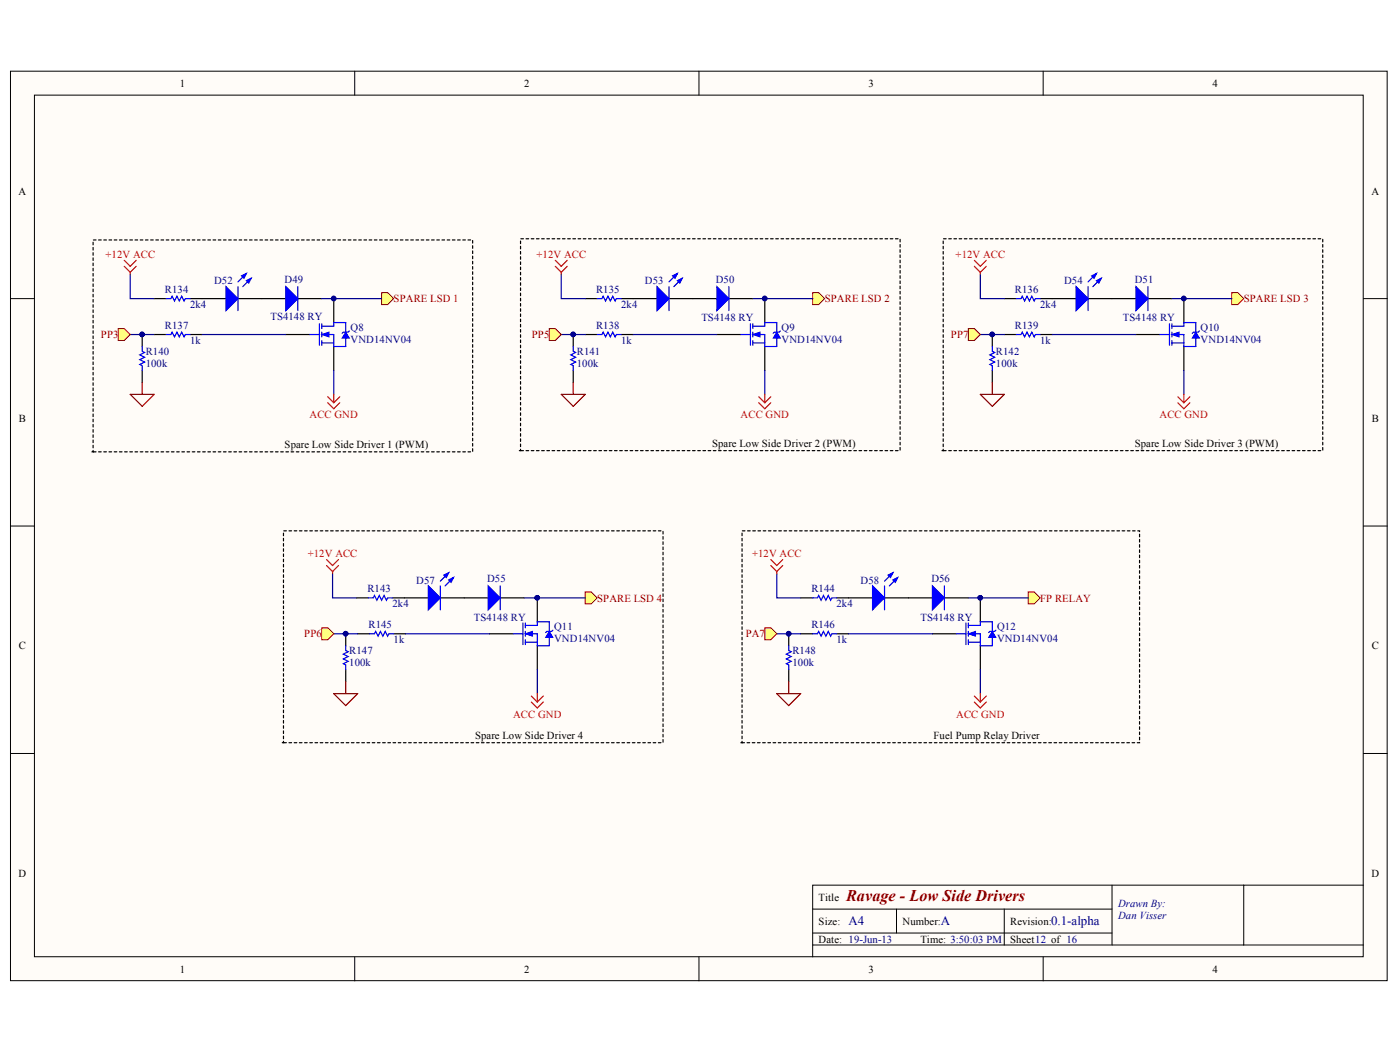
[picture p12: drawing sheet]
<svg xmlns="http://www.w3.org/2000/svg" width="271mm" height="204mm" viewBox="0 0 271 204" stroke-linecap="round" stroke-linejoin="round" font-family="sans-serif">
<defs><g id="words">
<text font-size="3.1" fill="#800000" x="163.8" y="174.3">Ravage - Low Side Drivers</text>
<g font-size="2.5" fill="#000080">
<text x="164.2" y="179">A4</text>
<text x="182.1" y="179">A</text>
<text x="203.4" y="179">0.1-alpha</text>
</g>
<g font-size="2.1">
<text x="34.8" y="16.8">1</text>
<text x="101.4" y="16.8">2</text>
<text x="168.1" y="16.8">3</text>
<text x="234.7" y="16.8">4</text>
<text x="3.6" y="37.6">A</text>
<text x="265.4" y="37.6">A</text>
<text x="3.6" y="81.6">B</text>
<text x="265.5" y="81.6">B</text>
<text x="55.1" y="86.7">Spare Low Side Driver 1 (PWM)</text>
<text x="137.8" y="86.5">Spare Low Side Driver 2 (PWM)</text>
<text x="219.6" y="86.5">Spare Low Side Driver 3 (PWM)</text>
<text x="3.6" y="125.6">C</text>
<text x="265.5" y="125.6">C</text>
<text x="91.9" y="143">Spare Low Side Driver 4</text>
<text x="180.7" y="143">Fuel Pump Relay Driver</text>
<text x="3.6" y="169.6">D</text>
<text x="265.4" y="169.6">D</text>
<text x="158.4" y="174.3">Title</text>
<text x="158.4" y="178.9">Size:</text>
<text x="174.7" y="178.9">Number:</text>
<text x="195.5" y="178.9">Revision:</text>
<text x="158.4" y="182.4">Date: 19-Jun-13</text>
<text x="178.1" y="182.4">Time: 3:50:03 PM</text>
<text x="195.5" y="182.4">Sheet12 of 16</text>
<text x="34.8" y="188.2">1</text>
<text x="101.4" y="188.2">2</text>
<text x="168.1" y="188.2">3</text>
<text x="234.7" y="188.2">4</text>
</g>
<g font-size="2.1" fill="#f00">
<text x="20.4" y="49.9">+12V ACC</text>
<text x="103.8" y="49.9">+12V ACC</text>
<text x="184.9" y="49.9">+12V ACC</text>
<text x="59.9" y="81">ACC GND</text>
<text x="143.3" y="81">ACC GND</text>
<text x="224.4" y="81">ACC GND</text>
<text x="59.6" y="107.8">+12V ACC</text>
<text x="145.5" y="107.8">+12V ACC</text>
<text x="99.3" y="138.8">ACC GND</text>
<text x="185.1" y="138.8">ACC GND</text>
</g>
<g font-size="2.1" fill="#000080">
<text x="31.9" y="56.6">R134</text>
<text x="36.8" y="59.6">2k4</text>
<text x="41.4" y="55">D52</text>
<text x="55.1" y="54.8">D49</text>
<text x="115.4" y="56.6">R135</text>
<text x="120.2" y="59.6">2k4</text>
<text x="124.8" y="55">D53</text>
<text x="138.5" y="54.8">D50</text>
<text x="196.4" y="56.6">R136</text>
<text x="201.3" y="59.6">2k4</text>
<text x="205.9" y="55">D54</text>
<text x="219.6" y="54.8">D51</text>
<text x="31.9" y="63.6">R137</text>
<text x="52.3" y="61.9">TS4148 RY</text>
<text x="67.8" y="64.1">Q8</text>
<text x="115.4" y="63.6">R138</text>
<text x="135.7" y="62.2">TS4148 RY</text>
<text x="151.2" y="64.1">Q9</text>
<text x="196.4" y="63.6">R139</text>
<text x="217.3" y="62.2">TS4148 RY</text>
<text x="232.4" y="64.1">Q10</text>
<text x="28.2" y="71">100k</text>
<text x="28.2" y="68.7">R140</text>
<text x="36.8" y="66.6">1k</text>
<text x="67.8" y="66.3">VND14NV04</text>
<text x="111.6" y="71">100k</text>
<text x="111.6" y="68.7">R141</text>
<text x="120.2" y="66.6">1k</text>
<text x="151.2" y="66.3">VND14NV04</text>
<text x="192.7" y="71">100k</text>
<text x="192.7" y="68.7">R142</text>
<text x="201.3" y="66.6">1k</text>
<text x="232.4" y="66.3">VND14NV04</text>
<text x="80.6" y="112.9">D57</text>
<text x="94.3" y="112.6">D55</text>
<text x="166.5" y="112.9">D58</text>
<text x="180.2" y="112.6">D56</text>
<text x="71.1" y="114.5">R143</text>
<text x="76" y="117.5">2k4</text>
<text x="157" y="114.5">R144</text>
<text x="161.9" y="117.5">2k4</text>
<text x="71.3" y="121.5">R145</text>
<text x="76.2" y="124.5">1k</text>
<text x="91.7" y="120.1">TS4148 RY</text>
<text x="107.2" y="121.9">Q11</text>
<text x="107.2" y="124.2">VND14NV04</text>
<text x="157" y="121.5">R146</text>
<text x="161.9" y="124.5">1k</text>
<text x="178.1" y="120.1">TS4148 RY</text>
<text x="193" y="121.9">Q12</text>
<text x="193" y="124.2">VND14NV04</text>
<text x="67.6" y="128.9">100k</text>
<text x="67.6" y="126.6">R147</text>
<text x="153.4" y="128.9">100k</text>
<text x="153.4" y="126.6">R148</text>
<text x="216.4" y="175.4">Drawn By:</text>
<text x="216.4" y="177.7">Dan Visser</text>
</g>
<g font-size="2.1" fill="#800000">
<text x="76.2" y="58.5">SPARE LSD 1</text>
<text x="159.6" y="58.5">SPARE LSD 2</text>
<text x="240.7" y="58.5">SPARE LSD 3</text>
<text x="19.5" y="65.4">PP3</text>
<text x="102.9" y="65.4">PP5</text>
<text x="184" y="65.4">PP7</text>
<text x="115.6" y="116.4">SPARE LSD 4</text>
<text x="201.3" y="116.4">FP RELAY</text>
<text x="58.9" y="123.3">PP6</text>
<text x="144.3" y="123.3">PA7</text>
</g>
</g></defs>
<g fill="#fffcf8" stroke="#000" stroke-width=".19">
<path d="M2 13.8h266.4v175.9h-266.4z"/>
<path d="M6.7 18.4h257.1v166.7h-257.1z"/>
</g>
<g fill="none" stroke="#000" stroke-width=".19">
<path d="M68.6 13.8v4.6M135.3 13.8v4.6M201.9 13.8v4.6M2 57.8h4.7M263.9 57.8h4.6M2 101.8h4.7M263.9 101.8h4.6M2 145.8h4.7M263.9 145.8h4.6M157.3 175.9h57.9M173.5 175.9v4.6M194.3 175.9v6.9"/>
<path d="M215.2 171.2v11.6M240.7 171.2h-83.4v13.9M263.9 171.2h-23.2v11.6M68.6 185.1v4.7M135.3 185.1v4.7M157.3 182.8h106.6M157.3 180.5h57.9M201.9 185.1v4.7"/>
</g>
<g fill="none" stroke="#000" stroke-width=".23">
<path d="M29.8 57.8h2.4M36.8 57.8h6.9M46.1 57.8h4.6M64.6 57.8v4.6M148 57.8v4.6M229.1 57.8v4.6M27.5 64.7v2.3M27.5 71.7v2.3M29.8 64.7h2.4M36.8 64.7h2.3M55.3 64.7h4.7M64.6 67v4.7"/>
<path d="M110.9 64.7v2.3M110.9 71.7v2.3M113.2 64.7h2.4M120.2 64.7h2.3M138.7 64.7h4.7M148 67v4.7M192 64.7v2.3M192 71.7v2.3M194.3 64.7h2.4M201.3 64.7h2.3M219.8 64.7h4.7M229.1 67v4.7"/>
<path d="M104 115.7v4.6M189.7 115.7v4.6M66.9 122.6v2.3M66.9 129.6v2.3M69.2 122.6h2.3M76.2 122.6h2.3M94.7 122.6h4.6M104 124.9v4.7M152.6 122.6v2.3M152.6 129.6v2.3M155 122.6h2.3M161.9 122.6h2.3"/>
<path d="M180.4 122.6h4.7M189.7 124.9v4.7"/>
</g>
<g fill="#000080" stroke="#000080" stroke-width=".19">
<circle cx="148" cy="57.7" r=".44"/>
<circle cx="110.9" cy="64.7" r=".44"/>
<circle cx="64.6" cy="57.7" r=".44"/>
<circle cx="27.5" cy="64.7" r=".44"/>
<circle cx="189.7" cy="115.6" r=".44"/>
<circle cx="152.6" cy="122.6" r=".44"/>
<circle cx="104" cy="115.6" r=".44"/>
<circle cx="66.9" cy="122.6" r=".44"/>
<circle cx="229.1" cy="57.7" r=".44"/>
<circle cx="192" cy="64.7" r=".44"/>
</g>
<g fill="none" stroke="#00f" stroke-width=".23">
<path d="M32.2 57.8h.9l.2-.5 .5 .9 .4-.9 .5 .9 .5-.9 .4 .9 .3-.4h.9M46.1 55.5v4.6M47.7 52.9l-1.6 1.6M48.6 53.8l-1.6 1.7M27.5 67v1l.5 .2-.9 .5 .9 .4-.9 .5 .9 .4-.9 .5 .4 .2v1M32.2 64.7h.9l.2-.4 .5 .9 .4-.9 .5 .9 .5-.9 .4 .9 .3-.5h.9M60 64.7h1.8M61.8 62.6v4.2M62.3 63.1h2.3v-.7h2.3v1.9M62.3 64.7h2.3v2.3h2.3v-1.6M62.3 66.3h2.3M62.3 62.6v1"/>
<path d="M62.3 64.3v.9M62.3 65.9v.9M67.6 64l-.2 .3h-1l-.2 .2M110.9 67v1l.5 .2-.9 .5 .9 .4-.9 .5 .9 .4-.9 .5 .4 .2v1M115.6 64.7h.9l.2-.4 .5 .9 .5-.9 .4 .9 .5-.9 .4 .9 .3-.5h.9M143.4 64.7h1.8M145.2 62.6v4.2M145.7 63.1h2.3v-.7h2.3v1.9M145.7 64.7h2.3v2.3h2.3v-1.6M145.7 66.3h2.3M145.7 62.6v1M145.7 64.3v.9"/>
<path d="M145.7 65.9v.9M151 64l-.2 .3h-.9l-.3 .2M192 67v1l.5 .2-.9 .5 .9 .4-.9 .5 .9 .4-.9 .5 .4 .2v1M196.7 64.7h.9l.2-.4 .5 .9 .5-.9 .4 .9 .5-.9 .4 .9 .3-.5h.9M224.5 64.7h1.8M226.3 62.6v4.2M226.8 63.1h2.3v-.7h2.3v1.9M226.8 64.7h2.3v2.3h2.3v-1.6M226.8 66.3h2.3M226.8 62.6v1M226.8 64.3v.9M226.8 65.9v.9"/>
<path d="M232.1 64l-.2 .3h-.9l-.3 .2M66.9 124.9v1l.5 .2-1 .4 1 .5-1 .5 1 .4-1 .5 .5 .2v1M71.5 122.6h1l.2-.5 .5 1 .4-1 .5 1 .5-1 .4 1 .2-.5h1M99.3 122.6h1.9M101.2 120.5v4.2M101.7 121h2.3v-.7h2.3v1.8M101.7 122.6h2.3v2.3h2.3v-1.6M101.7 124.2h2.3M101.7 120.5v1M101.7 122.1v1M101.7 123.8v.9M107 121.9l-.2 .2h-1l-.2 .3"/>
<path d="M152.6 124.9v1l.5 .2-.9 .4 .9 .5-.9 .5 .9 .4-.9 .5 .4 .2v1M157.3 122.6h.9l.2-.5 .5 1 .5-1 .4 1 .5-1 .5 1 .2-.5h.9M185.1 122.6h1.8M186.9 120.5v4.2M187.4 121h2.3v-.7h2.3v1.8M187.4 122.6h2.3v2.3h2.3v-1.6M187.4 124.2h2.3M187.4 120.5v1M187.4 122.1v1M187.4 123.8v.9M192.7 121.9l-.2 .2h-.9l-.3 .3"/>
</g>
<g fill="#00f" stroke="#00f" stroke-width=".19">
<path d="M145.7 64.7l1.4-.4v.9z"/>
<path d="M150.3 64.3l.7 1.1h-1.4z"/>
<path d="M62.3 64.7l1.4-.4v.9z"/>
<path d="M66.9 64.3l.7 1.1h-1.4z"/>
<path d="M187.4 122.6l1.4-.5v1z"/>
<path d="M192 122.1l.7 1.2h-1.4z"/>
<path d="M101.7 122.6l1.4-.5v1z"/>
<path d="M106.3 122.1l.7 1.2h-1.4z"/>
<path d="M226.8 64.7l1.4-.4v.9z"/>
<path d="M231.4 64.3l.7 1.1h-1.4z"/>
</g>
<path d="M25.2 64.7h4.6M64.6 71.7v4.6M108.6 64.7h4.6M148 71.7v4.6M189.7 64.7h4.6M229.1 71.7v4.6M64.6 122.6h4.6M104 129.6v4.6M150.3 122.6h4.7M189.7 129.6v4.6" fill="none" stroke="#000080" stroke-width=".23"/>
<path d="M25.2 76.3h4.6l-2.3 2.3zM27.5 74v2.3M108.6 76.3h4.6l-2.3 2.3zM110.9 74v2.3M189.7 76.3h4.6l-2.3 2.3zM192 74v2.3M64.6 134.2h4.6l-2.3 2.3zM66.9 131.9v2.3M150.3 134.2h4.7l-2.4 2.3zM152.6 131.9v2.3" fill="none" stroke="#800000" stroke-width=".23"/>
<g fill="#00f" stroke="#00f" stroke-width=".23">
<path d="M43.7 55.5l2.4 2.3-2.4 2.3z"/>
<path d="M47.7 54.3l.9-.5-.5 1z"/>
<path d="M46.7 53.4l1-.5-.5 .9z"/>
</g>
<g fill="none" stroke="#f00" stroke-width=".23">
<path d="M24 50.4l1.2 1.1 1.2-1.1M24 51.5l1.2 1.2M25.2 52.7v.4M26.4 51.5l-1.2 1.2M63.4 76.8l1.2 1.1M63.4 77.9l1.2 1.2 1.1-1.2M64.6 76.3v1.6M65.7 76.8l-1.1 1.1M146.8 76.8l1.2 1.1M146.8 77.9l1.2 1.2 1.2-1.2M148 76.3v1.6M149.2 76.8l-1.2 1.1"/>
<path d="M227.9 76.8l1.2 1.1M227.9 77.9l1.2 1.2 1.2-1.2M229.1 76.3v1.6M230.3 76.8l-1.2 1.1M102.8 134.7l1.2 1.1M102.8 135.8l1.2 1.2 1.1-1.2M104 134.2v1.6M105.1 134.7l-1.1 1.1M188.6 134.7l1.1 1.1M188.6 135.8l1.1 1.2 1.2-1.2M189.7 134.2v1.6M190.9 134.7l-1.2 1.1"/>
</g>
<g fill="#ffff80" stroke="#800000" stroke-width=".19">
<path d="M22.9 63.6h1.1l1.2 1.1-1.2 1.2h-1.1z" fill-rule="evenodd"/>
<path d="M62.3 121.5h1.1l1.2 1.1-1.2 1.2h-1.1z" fill-rule="evenodd"/>
<path d="M106.3 63.6h1.2l1.1 1.1-1.1 1.2h-1.2z" fill-rule="evenodd"/>
<path d="M148 121.5h1.2l1.1 1.1-1.1 1.2h-1.2z" fill-rule="evenodd"/>
<path d="M187.4 63.6h1.2l1.1 1.1-1.1 1.2h-1.2z" fill-rule="evenodd"/>
<path d="M238.4 56.6h1.1l1.2 1.2-1.2 1.1h-1.1z" fill-rule="evenodd"/>
<path d="M199 114.5h1.1l1.2 1.2-1.2 1.1h-1.1z" fill-rule="evenodd"/>
<path d="M113.2 114.5h1.2l1.2 1.2-1.2 1.1h-1.2z" fill-rule="evenodd"/>
<path d="M157.3 56.6h1.1l1.2 1.2-1.2 1.1h-1.1z" fill-rule="evenodd"/>
<path d="M73.9 56.6h1.1l1.2 1.2-1.2 1.1h-1.1z" fill-rule="evenodd"/>
</g>
<path d="M17.8 87.4h.2v-41h73.5v41h-73.5M100.5 87.2h.2v-41h73.5v41h-73.5M182.3 87.2h.2v-41h73.5v41h-73.5M54.6 143.7h.3v-41h73.4v41h-73.4M143.4 143.7h.2v-41h76.9v41h-76.9" fill="none" stroke="#000" stroke-width=".23" stroke-dasharray=".5 .5"/>
<g fill="none" stroke="#000080" stroke-width=".23">
<path d="M25.2 53.1v4.7h4.6M62.3 57.8h11.6M108.6 53.1v4.7h4.6M145.7 57.8h11.6M189.7 53.1v4.7h4.6M226.8 57.8h11.6M39.1 64.7h16.2M122.5 64.7h16.2M203.6 64.7h16.2M64.4 111v4.7h4.6M101.4 115.7h11.8M150.3 111v4.7h4.7"/>
<path d="M187.4 115.7h11.6M78.5 122.6h16.2M164.2 122.6h16.2"/>
</g>
<g fill="none" stroke="#000" stroke-width=".23">
<path d="M50.7 57.8h4.6M57.6 57.8h4.7M113.2 57.8h2.4M120.2 57.8h7M129.5 57.8h9.2M141.1 57.8h4.6M194.3 57.8h2.4M201.3 57.8h7M210.6 57.8h9.2M222.2 57.8h4.6M69 115.7h2.3M75.9 115.7h7"/>
<path d="M85.2 115.7h9.3M96.8 115.7h4.6M155 115.7h2.3M161.9 115.7h7M171.2 115.7h9.2M182.8 115.7h4.6"/>
</g>
<g fill="#00f" stroke="#00f" stroke-width=".23">
<path d="M55.3 55.5l2.3 2.3-2.3 2.3z"/>
<path d="M127.2 55.5l2.3 2.3-2.3 2.3z"/>
<path d="M131.1 54.3l.9-.5-.4 1z"/>
<path d="M130.2 53.4l.9-.5-.5 .9z"/>
<path d="M138.7 55.5l2.4 2.3-2.4 2.3z"/>
<path d="M208.3 55.5l2.3 2.3-2.3 2.3z"/>
<path d="M212.2 54.3l.9-.5-.4 1z"/>
<path d="M211.3 53.4l.9-.5-.5 .9z"/>
<path d="M219.8 55.5l2.4 2.3-2.4 2.3z"/>
<path d="M82.9 113.3l2.3 2.4-2.3 2.3z"/>
<path d="M86.8 112.2l1-.5-.5 1z"/>
<path d="M85.9 111.3l.9-.5-.4 .9z"/>
<path d="M94.5 113.3l2.3 2.4-2.3 2.3z"/>
<path d="M168.9 113.3l2.3 2.4-2.3 2.3z"/>
<path d="M172.8 112.2l.9-.5-.4 1z"/>
<path d="M171.9 111.3l.9-.5-.5 .9z"/>
<path d="M180.4 113.3l2.4 2.4-2.4 2.3z"/>
</g>
<g fill="none" stroke="#00f" stroke-width=".23">
<path d="M57.6 55.5v4.6M115.6 57.8h.9l.2-.5 .5 .9 .5-.9 .4 .9 .5-.9 .4 .9 .3-.4h.9M129.5 55.5v4.6M131.1 52.9l-1.6 1.6M132 53.8l-1.6 1.7M141.1 55.5v4.6M196.7 57.8h.9l.2-.5 .5 .9 .5-.9 .4 .9 .5-.9 .4 .9 .3-.4h.9M210.6 55.5v4.6M212.2 52.9l-1.6 1.6M213.1 53.8l-1.6 1.7M222.2 55.5v4.6M71.3 115.7h.9l.3-.5 .4 .9 .5-.9 .5 .9 .4-.9 .5 .9 .2-.4h.9"/>
<path d="M85.2 113.3v4.7M86.8 110.8l-1.6 1.6M87.8 111.7l-1.7 1.6M96.8 113.3v4.7M157.3 115.7h.9l.2-.5 .5 .9 .5-.9 .4 .9 .5-.9 .5 .9 .2-.4h.9M171.2 113.3v4.7M172.8 110.8l-1.6 1.6M173.7 111.7l-1.6 1.6M182.8 113.3v4.7"/>
</g>
<g fill="none" stroke="#f00" stroke-width=".23">
<path d="M107.5 50.4l1.1 1.1 1.2-1.1M107.5 51.5l1.1 1.2M108.6 52.7v.4M109.8 51.5l-1.2 1.2M188.6 50.4l1.1 1.1 1.2-1.1M188.6 51.5l1.1 1.2M189.7 52.7v.4M190.9 51.5l-1.2 1.2M63.2 108.3l1.2 1.1 1.1-1.1M63.2 109.4l1.2 1.2M64.4 110.6v.4M65.5 109.4l-1.1 1.2"/>
<path d="M149.2 108.3l1.1 1.1 1.2-1.1M149.2 109.4l1.1 1.2M150.3 110.6v.4M151.5 109.4l-1.2 1.2"/>
</g>
<use href="#words"/>
</svg>
